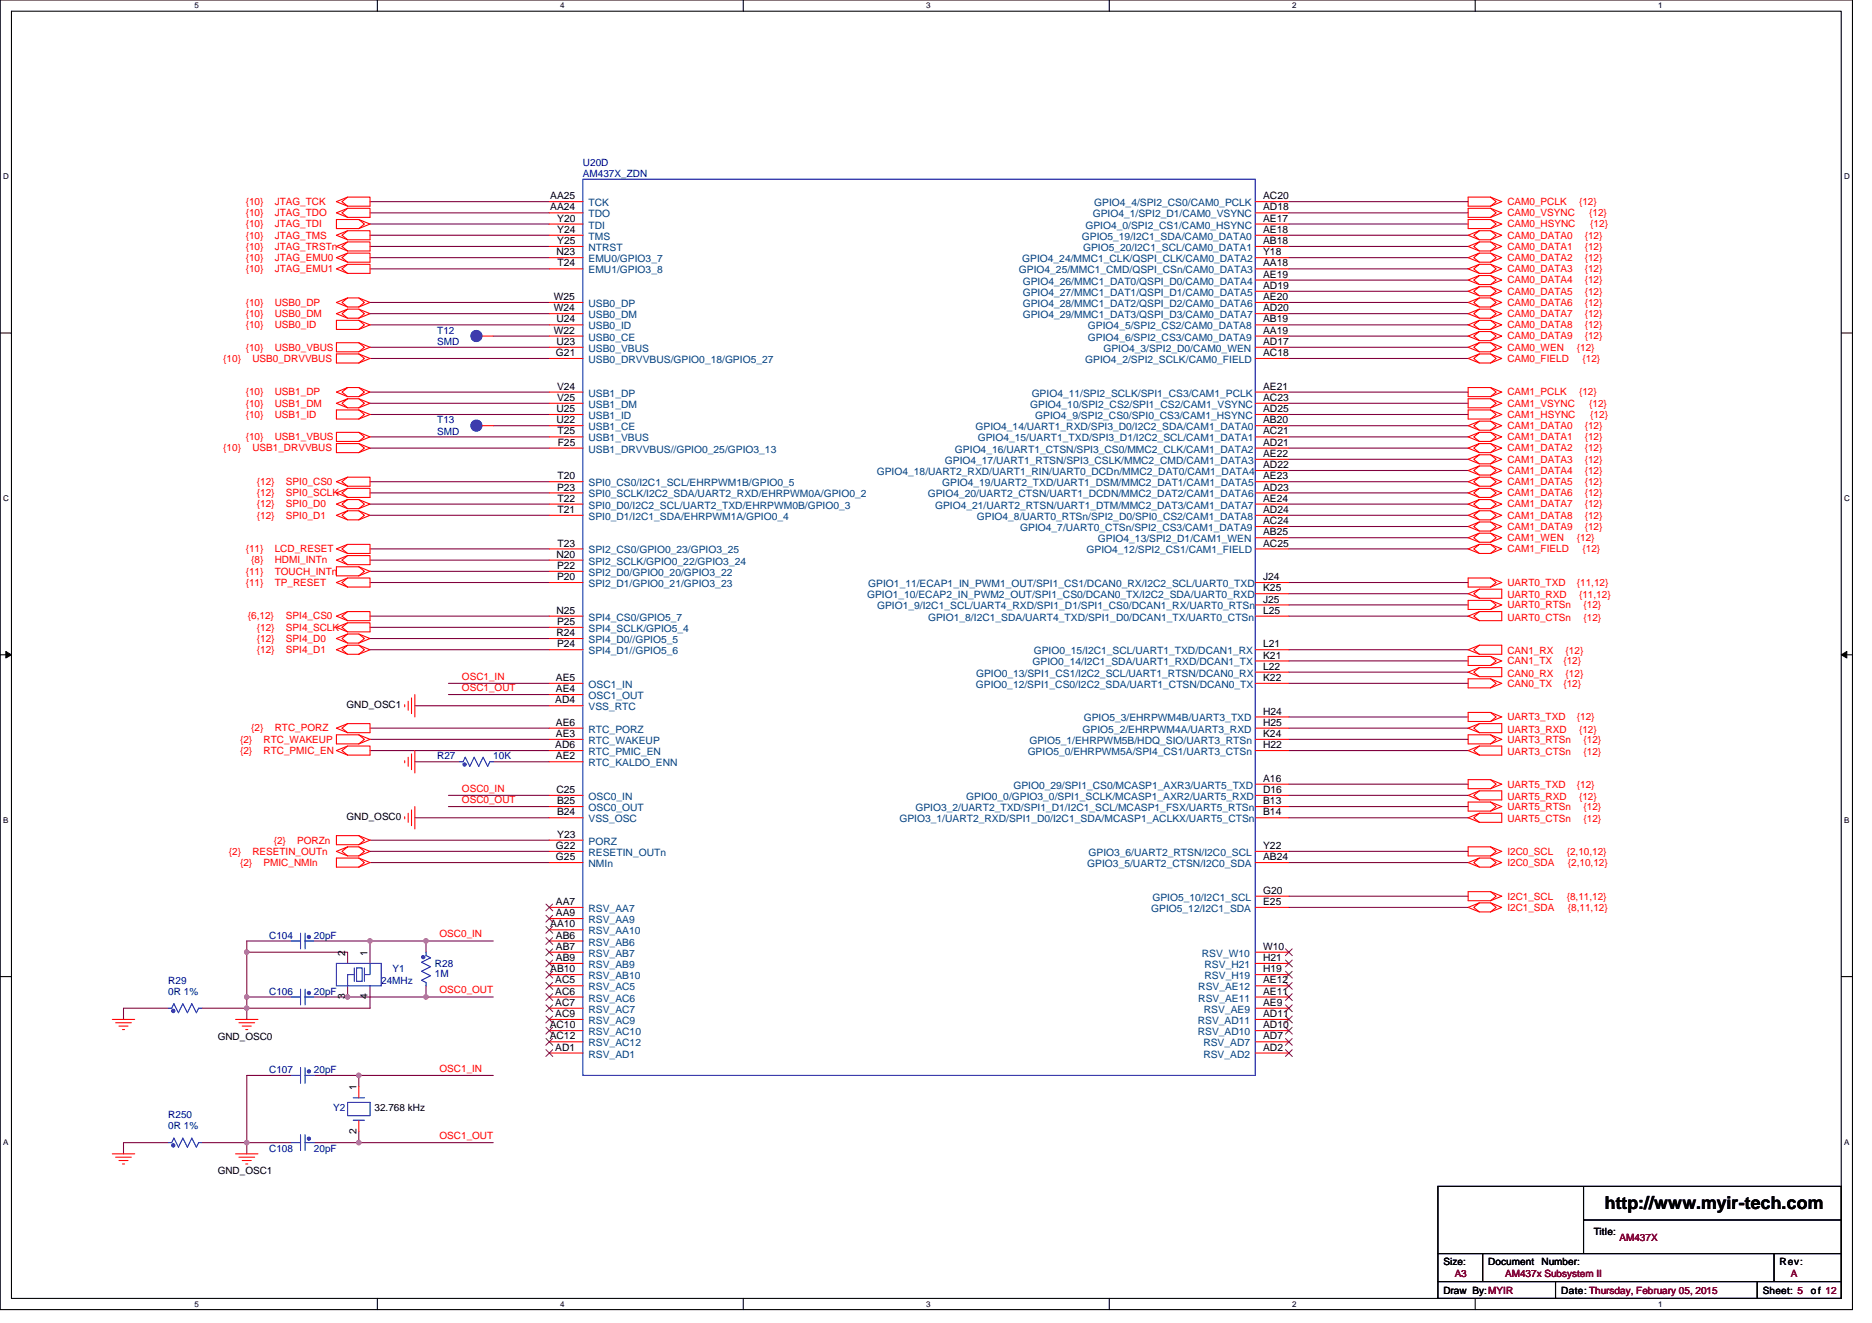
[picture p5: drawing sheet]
<svg xmlns="http://www.w3.org/2000/svg" width="297mm" height="210mm" viewBox="0 0 297 210" stroke-linecap="round" stroke-linejoin="round" font-family="sans-serif">
<defs><g id="words">
<text font-size="2.8" x="254.7" y="192">http://www.myir-tech.com</text>
<g font-size="1.6" fill="#000080">
<text x="92.5" y="26.3">U20D</text>
<text x="92.5" y="28.1">AM437X_ZDN</text>
<text x="69.4" y="53">T12</text>
<text x="69.4" y="54.8">SMD</text>
<text x="69.4" y="67.2">T13</text>
<text x="69.4" y="69">SMD</text>
<text x="69.4" y="120.5">R27</text>
<text x="78.3" y="120.5">10K</text>
<text x="42.7" y="149">C104</text>
<text x="49.8" y="149">20pF</text>
<text x="62.3" y="154.3">Y1</text>
<text x="69" y="153.4">R28</text>
<text x="69" y="155">1M</text>
<text x="26.7" y="156.1">R29</text>
<text x="26.7" y="157.9">0R 1%</text>
<text x="42.7" y="157.9">C106</text>
<text x="49.8" y="157.9">20pF</text>
<text x="60.5" y="156.1">24MHz</text>
<text x="42.7" y="170.3">C107</text>
<text x="49.8" y="170.3">20pF</text>
<text x="26.7" y="177.4">R250</text>
<text x="26.7" y="179.2">0R 1%</text>
<text x="52.8" y="176.4">Y2</text>
<text x="42.7" y="182.8">C108</text>
<text x="49.8" y="182.8">20pF</text>
</g>
<g font-size="1.6" fill="#f00">
<text x="39" y="32.5">{10}</text>
<text x="39" y="34.3">{10}</text>
<text x="43.6" y="32.5">JTAG_TCK</text>
<text x="43.6" y="34.3">JTAG_TDO</text>
<text x="239.2" y="32.5">CAM0_PCLK</text>
<text x="239.2" y="34.3">CAM0_VSYNC</text>
<text x="250.6" y="32.5">{12}</text>
<text x="252.2" y="34.3">{12}</text>
<text x="39" y="36.1">{10}</text>
<text x="39" y="37.9">{10}</text>
<text x="39" y="39.6">{10}</text>
<text x="39" y="41.4">{10}</text>
<text x="43.6" y="36.1">JTAG_TDI</text>
<text x="43.6" y="37.9">JTAG_TMS</text>
<text x="43.6" y="39.6">JTAG_TRSTn</text>
<text x="43.6" y="41.4">JTAG_EMU0</text>
<text x="239.2" y="37.9">CAM0_DATA0</text>
<text x="239.2" y="36.1">CAM0_HSYNC</text>
<text x="239.2" y="39.6">CAM0_DATA1</text>
<text x="239.2" y="41.4">CAM0_DATA2</text>
<text x="251.5" y="37.9">{12}</text>
<text x="251.5" y="39.6">{12}</text>
<text x="251.5" y="41.4">{12}</text>
<text x="252.3" y="36.1">{12}</text>
<text x="39" y="43.2">{10}</text>
<text x="43.6" y="43.2">JTAG_EMU1</text>
<text x="239.2" y="43.2">CAM0_DATA3</text>
<text x="239.2" y="45">CAM0_DATA4</text>
<text x="239.2" y="46.8">CAM0_DATA5</text>
<text x="251.5" y="43.2">{12}</text>
<text x="251.5" y="45">{12}</text>
<text x="251.5" y="46.8">{12}</text>
<text x="39" y="50.3">{10}</text>
<text x="39" y="48.5">{10}</text>
<text x="39" y="52.1">{10}</text>
<text x="43.6" y="50.3">USB0_DM</text>
<text x="43.6" y="48.5">USB0_DP</text>
<text x="43.6" y="52.1">USB0_ID</text>
<text x="239.2" y="48.5">CAM0_DATA6</text>
<text x="239.2" y="50.3">CAM0_DATA7</text>
<text x="239.2" y="52.1">CAM0_DATA8</text>
<text x="239.2" y="53.9">CAM0_DATA9</text>
<text x="251.5" y="48.5">{12}</text>
<text x="251.5" y="50.3">{12}</text>
<text x="251.5" y="52.1">{12}</text>
<text x="251.5" y="53.9">{12}</text>
<text x="35.4" y="57.4">{10}</text>
<text x="39" y="55.6">{10}</text>
<text x="40" y="57.4">USB0_DRVVBUS</text>
<text x="43.6" y="55.6">USB0_VBUS</text>
<text x="239.2" y="55.6">CAM0_WEN</text>
<text x="239.2" y="57.4">CAM0_FIELD</text>
<text x="250.2" y="55.6">{12}</text>
<text x="251.1" y="57.4">{12}</text>
<text x="39" y="64.5">{10}</text>
<text x="39" y="62.8">{10}</text>
<text x="43.6" y="64.5">USB1_DM</text>
<text x="43.6" y="62.8">USB1_DP</text>
<text x="239.2" y="62.8">CAM1_PCLK</text>
<text x="239.2" y="64.5">CAM1_VSYNC</text>
<text x="250.6" y="62.8">{12}</text>
<text x="252.2" y="64.5">{12}</text>
<text x="35.4" y="71.6">{10}</text>
<text x="39" y="66.3">{10}</text>
<text x="39" y="69.9">{10}</text>
<text x="40" y="71.6">USB1_DRVVBUS</text>
<text x="43.6" y="66.3">USB1_ID</text>
<text x="43.6" y="69.9">USB1_VBUS</text>
<text x="239.2" y="66.3">CAM1_HSYNC</text>
<text x="239.2" y="68.1">CAM1_DATA0</text>
<text x="239.2" y="69.9">CAM1_DATA1</text>
<text x="239.2" y="71.6">CAM1_DATA2</text>
<text x="251.5" y="68.1">{12}</text>
<text x="251.5" y="69.9">{12}</text>
<text x="251.5" y="71.6">{12}</text>
<text x="252.3" y="66.3">{12}</text>
<text x="40.8" y="77">{12}</text>
<text x="45.4" y="77">SPI0_CS0</text>
<text x="239.2" y="73.4">CAM1_DATA3</text>
<text x="239.2" y="75.2">CAM1_DATA4</text>
<text x="239.2" y="77">CAM1_DATA5</text>
<text x="251.5" y="73.4">{12}</text>
<text x="251.5" y="75.2">{12}</text>
<text x="251.5" y="77">{12}</text>
<text x="40.8" y="78.8">{12}</text>
<text x="40.8" y="80.5">{12}</text>
<text x="40.8" y="82.3">{12}</text>
<text x="45.4" y="78.8">SPI0_SCLK</text>
<text x="45.4" y="80.5">SPI0_D0</text>
<text x="45.4" y="82.3">SPI0_D1</text>
<text x="239.2" y="78.8">CAM1_DATA6</text>
<text x="239.2" y="80.5">CAM1_DATA7</text>
<text x="239.2" y="82.3">CAM1_DATA8</text>
<text x="251.5" y="78.8">{12}</text>
<text x="251.5" y="80.5">{12}</text>
<text x="251.5" y="82.3">{12}</text>
<text x="39" y="87.7">{11}</text>
<text x="39.9" y="89.4">{8}</text>
<text x="43.6" y="89.4">HDMI_INTn</text>
<text x="43.6" y="87.7">LCD_RESET</text>
<text x="239.2" y="84.1">CAM1_DATA9</text>
<text x="239.2" y="85.9">CAM1_WEN</text>
<text x="239.2" y="87.7">CAM1_FIELD</text>
<text x="250.2" y="85.9">{12}</text>
<text x="251.1" y="87.7">{12}</text>
<text x="251.5" y="84.1">{12}</text>
<text x="39" y="91.2">{11}</text>
<text x="39" y="93">{11}</text>
<text x="43.6" y="91.2">TOUCH_INTn</text>
<text x="43.6" y="93">TP_RESET</text>
<text x="239.2" y="93">UART0_TXD</text>
<text x="239.2" y="94.9">UART0_RXD</text>
<text x="250.2" y="93">{11,12}</text>
<text x="250.6" y="94.9">{11,12}</text>
<text x="39.3" y="98.3">{6,12}</text>
<text x="40.8" y="100.1">{12}</text>
<text x="40.8" y="101.9">{12}</text>
<text x="45.4" y="98.3">SPI4_CS0</text>
<text x="45.4" y="100.1">SPI4_SCLK</text>
<text x="45.4" y="101.9">SPI4_D0</text>
<text x="239.2" y="96.5">UART0_RTSn</text>
<text x="239.2" y="98.5">UART0_CTSn</text>
<text x="251.3" y="96.5">{12}</text>
<text x="251.3" y="98.5">{12}</text>
<text x="40.8" y="103.7">{12}</text>
<text x="45.4" y="103.7">SPI4_D1</text>
<text x="73.3" y="107.9">OSC1_IN</text>
<text x="239.2" y="103.8">CAN1_RX</text>
<text x="239.2" y="105.4">CAN1_TX</text>
<text x="239.2" y="107.4">CAN0_RX</text>
<text x="248.1" y="105.4">{12}</text>
<text x="248.4" y="103.8">{12}</text>
<text x="248.4" y="107.4">{12}</text>
<text x="73.3" y="109.7">OSC1_OUT</text>
<text x="239.2" y="109">CAN0_TX</text>
<text x="248.1" y="109">{12}</text>
<text x="38.1" y="119.7">{2}</text>
<text x="38.1" y="117.9">{2}</text>
<text x="39.9" y="116.1">{2}</text>
<text x="41.8" y="119.7">RTC_PMIC_EN</text>
<text x="41.8" y="117.9">RTC_WAKEUP</text>
<text x="43.6" y="116.1">RTC_PORZ</text>
<text x="239.2" y="114.3">UART3_TXD</text>
<text x="239.2" y="116.3">UART3_RXD</text>
<text x="239.2" y="117.9">UART3_RTSn</text>
<text x="239.2" y="119.8">UART3_CTSn</text>
<text x="250.2" y="114.3">{12}</text>
<text x="250.6" y="116.3">{12}</text>
<text x="251.3" y="117.9">{12}</text>
<text x="251.3" y="119.8">{12}</text>
<text x="73.3" y="125.7">OSC0_IN</text>
<text x="239.2" y="125">UART5_TXD</text>
<text x="250.2" y="125">{12}</text>
<text x="73.3" y="127.4">OSC0_OUT</text>
<text x="239.2" y="126.9">UART5_RXD</text>
<text x="239.2" y="128.5">UART5_RTSn</text>
<text x="239.2" y="130.5">UART5_CTSn</text>
<text x="250.6" y="126.9">{12}</text>
<text x="251.3" y="128.5">{12}</text>
<text x="251.3" y="130.5">{12}</text>
<text x="36.3" y="135.7">{2}</text>
<text x="38.1" y="137.4">{2}</text>
<text x="40" y="135.7">RESETIN_OUTn</text>
<text x="41.8" y="137.4">PMIC_NMIn</text>
<text x="43.4" y="133.9">{2}</text>
<text x="47.2" y="133.9">PORZn</text>
<text x="239.2" y="135.7">I2C0_SCL</text>
<text x="239.2" y="137.4">I2C0_SDA</text>
<text x="248.6" y="135.7">{2,10,12}</text>
<text x="248.8" y="137.4">{2,10,12}</text>
<text x="239.2" y="142.8">I2C1_SCL</text>
<text x="248.6" y="142.8">{8,11,12}</text>
<text x="69.7" y="148.8">OSC0_IN</text>
<text x="239.2" y="144.5">I2C1_SDA</text>
<text x="248.8" y="144.5">{8,11,12}</text>
<text x="69.7" y="157.7">OSC0_OUT</text>
<text x="69.7" y="170.1">OSC1_IN</text>
<text x="69.7" y="180.8">OSC1_OUT</text>
</g>
<g font-size="1.6">
<text x="87.3" y="31.6">AA25</text>
<text x="87.3" y="33.4">AA24</text>
<text x="88.4" y="35.2">Y20</text>
<text x="200.4" y="31.6">AC20</text>
<text x="200.4" y="35.2">AE17</text>
<text x="200.4" y="33.4">AD18</text>
<text x="88.3" y="40.5">N23</text>
<text x="88.4" y="37">Y24</text>
<text x="88.4" y="38.7">Y25</text>
<text x="200.4" y="38.7">AB18</text>
<text x="200.4" y="40.5">Y18</text>
<text x="200.4" y="37">AE18</text>
<text x="87.9" y="47.6">W25</text>
<text x="88.5" y="42.3">T24</text>
<text x="200.4" y="42.3">AA18</text>
<text x="200.4" y="44.1">AE19</text>
<text x="200.4" y="45.8">AD19</text>
<text x="200.4" y="47.6">AE20</text>
<text x="87.9" y="49.4">W24</text>
<text x="87.9" y="53">W22</text>
<text x="88.3" y="51.2">U24</text>
<text x="200.4" y="51.2">AB19</text>
<text x="200.4" y="53">AA19</text>
<text x="200.4" y="49.4">AD20</text>
<text x="88.2" y="56.5">G21</text>
<text x="88.3" y="54.7">U23</text>
<text x="200.4" y="54.7">AD17</text>
<text x="200.4" y="56.5">AC18</text>
<text x="88.3" y="65.4">U25</text>
<text x="88.4" y="61.8">V24</text>
<text x="88.4" y="63.6">V25</text>
<text x="200.4" y="61.8">AE21</text>
<text x="200.4" y="63.6">AC23</text>
<text x="200.4" y="65.4">AD25</text>
<text x="88.3" y="67.2">U22</text>
<text x="88.5" y="69">T25</text>
<text x="88.5" y="70.7">F25</text>
<text x="200.4" y="67.2">AB20</text>
<text x="200.4" y="70.7">AD21</text>
<text x="200.4" y="69">AC21</text>
<text x="88.4" y="77.9">P23</text>
<text x="88.5" y="76.1">T20</text>
<text x="200.4" y="76.1">AE23</text>
<text x="200.4" y="77.9">AD23</text>
<text x="200.4" y="72.5">AE22</text>
<text x="200.4" y="74.3">AD22</text>
<text x="88.5" y="81.4">T21</text>
<text x="88.5" y="79.6">T22</text>
<text x="200.4" y="79.6">AE24</text>
<text x="200.4" y="81.4">AD24</text>
<text x="200.4" y="83.2">AC24</text>
<text x="88.3" y="88.5">N20</text>
<text x="88.5" y="86.7">T23</text>
<text x="200.4" y="85">AB25</text>
<text x="200.4" y="86.7">AC25</text>
<text x="88.4" y="90.3">P22</text>
<text x="88.4" y="92.1">P20</text>
<text x="200.4" y="93.9">K25</text>
<text x="200.4" y="95.6">J25</text>
<text x="200.4" y="92.1">J24</text>
<text x="88.3" y="101">R24</text>
<text x="88.3" y="97.4">N25</text>
<text x="88.4" y="99.2">P25</text>
<text x="200.4" y="97.4">L25</text>
<text x="88.4" y="102.7">P24</text>
<text x="200.4" y="104.5">K21</text>
<text x="200.4" y="102.7">L21</text>
<text x="200.4" y="106.3">L22</text>
<text x="55" y="112.4">GND_OSC1</text>
<text x="88.1" y="111.6">AD4</text>
<text x="88.2" y="108.1">AE5</text>
<text x="88.2" y="109.9">AE4</text>
<text x="200.4" y="113.4">H24</text>
<text x="200.4" y="108.1">K22</text>
<text x="88.1" y="118.7">AD6</text>
<text x="88.2" y="115.2">AE6</text>
<text x="88.2" y="117">AE3</text>
<text x="200.4" y="117">K24</text>
<text x="200.4" y="118.7">H22</text>
<text x="200.4" y="115.2">H25</text>
<text x="88.2" y="120.5">AE2</text>
<text x="88.3" y="125.9">C25</text>
<text x="200.4" y="124.1">A16</text>
<text x="200.4" y="125.9">D16</text>
<text x="55" y="130.2">GND_OSC0</text>
<text x="88.4" y="127.6">B25</text>
<text x="88.4" y="129.4">B24</text>
<text x="200.4" y="127.6">B13</text>
<text x="200.4" y="129.4">B14</text>
<text x="88.2" y="134.7">G22</text>
<text x="88.2" y="136.5">G25</text>
<text x="88.4" y="133">Y23</text>
<text x="200.4" y="134.7">Y22</text>
<text x="200.4" y="136.5">AB24</text>
<text x="88.2" y="143.6">AA7</text>
<text x="200.4" y="143.6">E25</text>
<text x="200.4" y="141.9">G20</text>
<text x="87.3" y="147.2">AA10</text>
<text x="88.2" y="149">AB6</text>
<text x="88.2" y="145.4">AA9</text>
<text x="54.8" y="151.7" transform="rotate(-90 54.8 151.7)">2</text>
<text x="58.3" y="151.7" transform="rotate(-90 58.3 151.7)">1</text>
<text x="87.3" y="154.3">AB10</text>
<text x="88.2" y="152.5">AB9</text>
<text x="88.2" y="150.7">AB7</text>
<text x="200.4" y="154.3">H19</text>
<text x="200.4" y="152.5">H21</text>
<text x="200.4" y="150.7">W10</text>
<text x="54.8" y="158.6" transform="rotate(-90 54.8 158.6)">3</text>
<text x="58.3" y="158.6" transform="rotate(-90 58.3 158.6)">4</text>
<text x="88.1" y="159.6">AC7</text>
<text x="88.1" y="161.4">AC9</text>
<text x="88.1" y="157.9">AC6</text>
<text x="88.1" y="156.1">AC5</text>
<text x="200.4" y="161.4">AD11</text>
<text x="200.4" y="159.6">AE9</text>
<text x="200.4" y="157.9">AE11</text>
<text x="200.4" y="156.1">AE12</text>
<text x="34.5" y="165">GND_OSC0</text>
<text x="87.2" y="165">AC12</text>
<text x="87.2" y="163.2">AC10</text>
<text x="88.1" y="166.8">AD1</text>
<text x="200.4" y="165">AD7</text>
<text x="200.4" y="166.8">AD2</text>
<text x="200.4" y="163.2">AD10</text>
<text x="56.6" y="173" transform="rotate(-90 56.6 173)">1</text>
<text x="56.6" y="180" transform="rotate(-90 56.6 180)">2</text>
<text x="59.4" y="176.4">32.768 kHz</text>
<text x="34.5" y="186.3">GND_OSC1</text>
<text x="252.9" y="195.9">Title:</text>
<text x="229" y="200.7">Size:</text>
<text x="236.2" y="200.7">Document</text>
<text x="244.6" y="200.7">Number:</text>
<text x="282.4" y="200.7">Rev:</text>
<text x="229" y="205.4">Draw By:MYIR</text>
<text x="247.7" y="205.4">Date: Thursday, February 05, 2015</text>
<text x="279.7" y="205.4">Sheet: 5</text>
<text x="287.4" y="205.4">of 12</text>
</g>
<g font-size="1.6" fill="#004080">
<text x="93.4" y="32.7">TCK</text>
<text x="93.4" y="34.5">TDO</text>
<text x="173.4" y="34.5">GPIO4_1/SPI2_D1/CAM0_VSYNC</text>
<text x="173.6" y="32.7">GPIO4_4/SPI2_CS0/CAM0_PCLK</text>
<text x="93.4" y="36.3">TDI</text>
<text x="93.4" y="38.1">TMS</text>
<text x="93.4" y="39.8">NTRST</text>
<text x="93.4" y="41.6">EMU0/GPIO3_7</text>
<text x="162.2" y="41.6">GPIO4_24/MMC1_CLK/QSPI_CLK/CAM0_DATA2</text>
<text x="171.7" y="38.1">GPIO5_19/I2C1_SDA/CAM0_DATA0</text>
<text x="171.8" y="39.8">GPIO5_20/I2C1_SCL/CAM0_DATA1</text>
<text x="172.2" y="36.3">GPIO4_0/SPI2_CS1/CAM0_HSYNC</text>
<text x="93.4" y="43.4">EMU1/GPIO3_8</text>
<text x="161.7" y="43.4">GPIO4_25/MMC1_CMD/QSPI_CSn/CAM0_DATA3</text>
<text x="162.3" y="45.2">GPIO4_26/MMC1_DAT0/QSPI_D0/CAM0_DATA4</text>
<text x="162.3" y="46.9">GPIO4_27/MMC1_DAT1/QSPI_D1/CAM0_DATA5</text>
<text x="93.4" y="48.7">USB0_DP</text>
<text x="93.4" y="50.5">USB0_DM</text>
<text x="93.4" y="52.3">USB0_ID</text>
<text x="162.3" y="48.7">GPIO4_28/MMC1_DAT2/QSPI_D2/CAM0_DATA6</text>
<text x="162.3" y="50.5">GPIO4_29/MMC1_DAT3/QSPI_D3/CAM0_DATA7</text>
<text x="172.6" y="52.3">GPIO4_5/SPI2_CS2/CAM0_DATA8</text>
<text x="93.4" y="54.1">USB0_CE</text>
<text x="93.4" y="55.8">USB0_VBUS</text>
<text x="93.4" y="57.6">USB0_DRVVBUS/GPIO0_18/GPIO5_27</text>
<text x="172.2" y="57.6">GPIO4_2/SPI2_SCLK/CAM0_FIELD</text>
<text x="172.6" y="54.1">GPIO4_6/SPI2_CS3/CAM0_DATA9</text>
<text x="175.1" y="55.8">GPIO4_3/SPI2_D0/CAM0_WEN</text>
<text x="93.4" y="62.9">USB1_DP</text>
<text x="93.4" y="64.7">USB1_DM</text>
<text x="163.5" y="64.7">GPIO4_10/SPI2_CS2/SPI1_CS2/CAM1_VSYNC</text>
<text x="163.7" y="62.9">GPIO4_11/SPI2_SCLK/SPI1_CS3/CAM1_PCLK</text>
<text x="93.4" y="68.3">USB1_CE</text>
<text x="93.4" y="66.5">USB1_ID</text>
<text x="93.4" y="70.1">USB1_VBUS</text>
<text x="93.4" y="71.8">USB1_DRVVBUS//GPIO0_25/GPIO3_13</text>
<text x="151.5" y="71.8">GPIO4_16/UART1_CTSN/SPI3_CS0/MMC2_CLK/CAM1_DATA2</text>
<text x="154.8" y="68.3">GPIO4_14/UART1_RXD/SPI3_D0/I2C2_SDA/CAM1_DATA0</text>
<text x="155.1" y="70.1">GPIO4_15/UART1_TXD/SPI3_D1/I2C2_SCL/CAM1_DATA1</text>
<text x="164.3" y="66.5">GPIO4_9/SPI2_CS0/SPI0_CS3/CAM1_HSYNC</text>
<text x="93.4" y="77.2">SPI0_CS0/I2C1_SCL/EHRPWM1B/GPIO0_5</text>
<text x="139.1" y="75.4">GPIO4_18/UART2_RXD/UART1_RIN/UART0_DCDn/MMC2_DAT0/CAM1_DATA4</text>
<text x="149.5" y="77.2">GPIO4_19/UART2_TXD/UART1_DSM/MMC2_DAT1/CAM1_DATA5</text>
<text x="149.9" y="73.6">GPIO4_17/UART1_RTSN/SPI3_CSLK/MMC2_CMD/CAM1_DATA3</text>
<text x="93.4" y="82.5">SPI0_D1/I2C1_SDA/EHRPWM1A/GPIO0_4</text>
<text x="93.4" y="79">SPI0_SCLK/I2C2_SDA/UART2_RXD/EHRPWM0A/GPIO0_2</text>
<text x="93.4" y="80.7">SPI0_D0/I2C2_SCL/UART2_TXD/EHRPWM0B/GPIO0_3</text>
<text x="147.2" y="79">GPIO4_20/UART2_CTSN/UART1_DCDN/MMC2_DAT2/CAM1_DATA6</text>
<text x="148.4" y="80.7">GPIO4_21/UART2_RTSN/UART1_DTM/MMC2_DAT3/CAM1_DATA7</text>
<text x="155" y="82.5">GPIO4_8/UART0_RTSn/SPI2_D0/SPI0_CS2/CAM1_DATA8</text>
<text x="93.4" y="89.6">SPI2_SCLK/GPIO0_22/GPIO3_24</text>
<text x="93.4" y="87.8">SPI2_CS0/GPIO0_23/GPIO3_25</text>
<text x="161.9" y="84.3">GPIO4_7/UART0_CTSn/SPI2_CS3/CAM1_DATA9</text>
<text x="172.4" y="87.8">GPIO4_12/SPI2_CS1/CAM1_FIELD</text>
<text x="174.2" y="86.1">GPIO4_13/SPI2_D1/CAM1_WEN</text>
<text x="93.4" y="91.4">SPI2_D0/GPIO0_20/GPIO3_22</text>
<text x="93.4" y="93.2">SPI2_D1/GPIO0_21/GPIO3_23</text>
<text x="137.6" y="95">GPIO1_10/ECAP2_IN_PWM2_OUT/SPI1_CS0/DCAN0_TX/I2C2_SDA/UART0_RXD</text>
<text x="137.8" y="93.2">GPIO1_11/ECAP1_IN_PWM1_OUT/SPI1_CS1/DCAN0_RX/I2C2_SCL/UART0_TXD</text>
<text x="93.4" y="100.3">SPI4_SCLK/GPIO5_4</text>
<text x="93.4" y="98.5">SPI4_CS0/GPIO5_7</text>
<text x="139.2" y="96.7">GPIO1_9/I2C1_SCL/UART4_RXD/SPI1_D1/SPI1_CS0/DCAN1_RX/UART0_RTSn</text>
<text x="147.3" y="98.5">GPIO1_8/I2C1_SDA/UART4_TXD/SPI1_D0/DCAN1_TX/UART0_CTSn</text>
<text x="93.4" y="102.1">SPI4_D0//GPIO5_5</text>
<text x="93.4" y="103.8">SPI4_D1//GPIO5_6</text>
<text x="154.9" y="107.4">GPIO0_13/SPI1_CS1/I2C2_SCL/UART1_RTSN/DCAN0_RX</text>
<text x="163.8" y="105.6">GPIO0_14/I2C1_SDA/UART1_RXD/DCAN1_TX</text>
<text x="164" y="103.8">GPIO0_15/I2C1_SCL/UART1_TXD/DCAN1_RX</text>
<text x="93.4" y="109.2">OSC1_IN</text>
<text x="93.4" y="111">OSC1_OUT</text>
<text x="93.4" y="112.7">VSS_RTC</text>
<text x="154.9" y="109.2">GPIO0_12/SPI1_CS0/I2C2_SDA/UART1_CTSN/DCAN0_TX</text>
<text x="93.4" y="116.3">RTC_PORZ</text>
<text x="93.4" y="118.1">RTC_WAKEUP</text>
<text x="93.4" y="119.8">RTC_PMIC_EN</text>
<text x="163.1" y="119.8">GPIO5_0/EHRPWM5A/SPI4_CS1/UART3_CTSn</text>
<text x="163.3" y="118.1">GPIO5_1/EHRPWM5B/HDQ_SIO/UART3_RTSn</text>
<text x="171.8" y="116.3">GPIO5_2/EHRPWM4A/UART3_RXD</text>
<text x="172" y="114.5">GPIO5_3/EHRPWM4B/UART3_TXD</text>
<text x="93.4" y="121.6">RTC_KALDO_ENN</text>
<text x="160.8" y="125.2">GPIO0_29/SPI1_CS0/MCASP1_AXR3/UART5_TXD</text>
<text x="93.4" y="127">OSC0_IN</text>
<text x="93.4" y="128.7">OSC0_OUT</text>
<text x="93.4" y="130.5">VSS_OSC</text>
<text x="142.7" y="130.5">GPIO3_1/UART2_RXD/SPI1_D0/I2C1_SDA/MCASP1_ACLKX/UART5_CTSn</text>
<text x="145.2" y="128.7">GPIO3_2/UART2_TXD/SPI1_D1/I2C1_SCL/MCASP1_FSX/UART5_RTSn</text>
<text x="153.3" y="127">GPIO0_0/GPIO3_0/SPI1_SCLK/MCASP1_AXR2/UART5_RXD</text>
<text x="93.4" y="134.1">PORZ</text>
<text x="93.4" y="135.8">RESETIN_OUTn</text>
<text x="93.4" y="137.6">NMIn</text>
<text x="172.5" y="137.6">GPIO3_5/UART2_CTSN/I2C0_SDA</text>
<text x="172.7" y="135.8">GPIO3_6/UART2_RTSN/I2C0_SCL</text>
<text x="182.9" y="143">GPIO5_10/I2C1_SCL</text>
<text x="93.4" y="148.3">RSV_AA10</text>
<text x="93.4" y="146.5">RSV_AA9</text>
<text x="93.4" y="144.7">RSV_AA7</text>
<text x="182.7" y="144.7">GPIO5_12/I2C1_SDA</text>
<text x="93.4" y="153.6">RSV_AB9</text>
<text x="93.4" y="150.1">RSV_AB6</text>
<text x="93.4" y="155.4">RSV_AB10</text>
<text x="93.4" y="151.8">RSV_AB7</text>
<text x="190.7" y="151.8">RSV_W10</text>
<text x="191.1" y="155.4">RSV_H19</text>
<text x="191.1" y="153.6">RSV_H21</text>
<text x="93.4" y="160.7">RSV_AC7</text>
<text x="93.4" y="159">RSV_AC6</text>
<text x="93.4" y="157.2">RSV_AC5</text>
<text x="190.1" y="159">RSV_AE11</text>
<text x="190.1" y="157.2">RSV_AE12</text>
<text x="191" y="160.7">RSV_AE9</text>
<text x="93.4" y="166.1">RSV_AC12</text>
<text x="93.4" y="164.3">RSV_AC10</text>
<text x="93.4" y="162.5">RSV_AC9</text>
<text x="93.4" y="167.9">RSV_AD1</text>
<text x="190.1" y="164.3">RSV_AD10</text>
<text x="190.1" y="162.5">RSV_AD11</text>
<text x="190.9" y="166.1">RSV_AD7</text>
<text x="190.9" y="167.9">RSV_AD2</text>
</g>
<g font-size="1.6" fill="#800000">
<text x="257" y="197">AM437X</text>
<text x="230.8" y="202.7">A3</text>
<text x="238.8" y="202.7">AM437x Subsystem II</text>
<text x="284.2" y="202.7">A</text>
</g>
<g font-size="1.3">
<text x="30.8" y="1.3">5</text>
<text x="88.9" y="1.3">4</text>
<text x="147" y="1.3">3</text>
<text x="205" y="1.3">2</text>
<text x="263.1" y="1.3">1</text>
<text x=".5" y="28.4">D</text>
<text x="292.6" y="28.4">D</text>
<text x=".5" y="79.5">C</text>
<text x="292.6" y="79.5">C</text>
<text x=".5" y="130.6">B</text>
<text x="292.6" y="130.6">B</text>
<text x=".5" y="181.7">A</text>
<text x="292.6" y="181.7">A</text>
<text x="30.8" y="207.4">5</text>
<text x="88.9" y="207.4">4</text>
<text x="147" y="207.4">3</text>
<text x="205" y="207.4">2</text>
<text x="263.1" y="207.4">1</text>
</g>
</g></defs>
<path d="M0 0h293.9v207.9h-293.9zM1.8 1.8h290.4v204.3h-290.4z" fill="none" stroke="#000" stroke-width=".17"/>
<g fill="#fff">
<path d="M30.8 .2h.7v1.4h-.7z"/>
<path d="M30.8 206.3h.7v1.4h-.7z"/>
</g>
<path d="M59.9 0v1.8M59.9 206.1v1.8" fill="none" stroke="#000" stroke-width=".17"/>
<g fill="#fff">
<path d="M88.9 .2h.7v1.4h-.7z"/>
<path d="M88.9 206.3h.7v1.4h-.7z"/>
</g>
<path d="M117.9 0v1.8M117.9 206.1v1.8" fill="none" stroke="#000" stroke-width=".17"/>
<g fill="#fff">
<path d="M147 .2h.7v1.4h-.7z"/>
<path d="M147 206.3h.7v1.4h-.7z"/>
</g>
<path d="M176 0v1.8M176 206.1v1.8" fill="none" stroke="#000" stroke-width=".17"/>
<g fill="#fff">
<path d="M205 .2h.7v1.4h-.7z"/>
<path d="M205 206.3h.7v1.4h-.7z"/>
</g>
<path d="M234.1 0v1.8M234.1 206.1v1.8" fill="none" stroke="#000" stroke-width=".17"/>
<g fill="#fff">
<path d="M263.1 .2h.7v1.4h-.7z"/>
<path d="M263.1 206.3h.7v1.4h-.7z"/>
<path d="M.5 27.3h.9v1.4h-.9z"/>
<path d="M292.6 27.3h.9v1.4h-.9z"/>
<path d="M.5 78.4h.9v1.4h-.9z"/>
<path d="M292.6 78.4h.9v1.4h-.9z"/>
</g>
<path d="M0 52.9h1.8M292.2 52.9h1.7" fill="none" stroke="#000" stroke-width=".17"/>
<g fill="#fff">
<path d="M.5 129.5h.8v1.4h-.8z"/>
<path d="M292.6 129.5h.9v1.4h-.9z"/>
</g>
<path d="M0 103.9h1.8M292.2 103.9h1.7" fill="none" stroke="#000" stroke-width=".17"/>
<path d="M.9 103.4l.9 .5-.9 .5zM292.2 103.9l.8-.5v1z" fill="#000" stroke="#000" stroke-width=".16"/>
<g fill="#fff">
<path d="M.5 180.5h.8v1.4h-.8z"/>
<path d="M292.6 180.5h.9v1.4h-.9z"/>
</g>
<path d="M0 155h1.8M292.2 155h1.7M228.2 188.3h64v17.8h-64zM228.2 199h64M235.3 199v4.4M251.3 188.3v10.7M251.3 193.6h40.9M281.5 199v4.4M228.2 203.4h64M246.8 203.4v2.7M278.8 203.4v2.7" fill="none" stroke="#000" stroke-width=".17"/>
<g fill="none" stroke="#800040" stroke-width=".17">
<path d="M58.7 32h28.5M58.7 33.8h28.5M58.7 35.6h28.5M58.7 37.3h28.5M58.7 39.1h28.5M204.5 32h28.5M204.5 33.8h28.5M204.5 35.6h28.5M204.5 37.3h28.5M204.5 39.1h28.5M58.7 48h28.5M58.7 49.8h28.5"/>
<path d="M58.7 51.6h28.5M58.7 55.1h28.5M58.7 56.9h28.5M58.7 40.9h28.5M58.7 42.7h28.5M78.3 53.3h8.9M204.5 40.9h28.5M204.5 42.7h28.5M204.5 44.5h28.5M204.5 46.2h28.5M204.5 48h28.5M204.5 49.8h28.5"/>
<path d="M204.5 51.6h28.5M204.5 53.3h28.5M204.5 55.1h28.5M204.5 56.9h28.5M58.7 62.2h28.5M58.7 64h28.5M58.7 65.8h28.5M58.7 69.3h28.5M58.7 71.1h28.5M58.7 76.5h28.5M58.7 78.2h28.5M78.3 67.6h8.9"/>
<path d="M204.5 62.2h28.5M204.5 64h28.5M204.5 65.8h28.5M204.5 67.6h28.5M204.5 69.3h28.5M204.5 71.1h28.5M204.5 72.9h28.5M204.5 74.7h28.5M204.5 76.5h28.5M204.5 78.2h28.5M58.7 80h28.5M58.7 81.8h28.5"/>
<path d="M58.7 87.1h28.5M58.7 88.9h28.5M58.7 90.7h28.5M58.7 92.5h28.5M58.7 97.8h28.5M58.7 99.6h28.5M204.5 80h28.5M204.5 81.8h28.5M204.5 83.6h28.5M204.5 85.3h28.5M204.5 87.1h28.5M204.5 92.5h28.5"/>
<path d="M204.5 94.2h28.5M204.5 96h28.5M204.5 97.8h28.5M58.7 101.3h28.5M58.7 103.1h28.5M58.7 115.6h28.5M58.7 117.3h28.5M58.7 119.1h28.5M65.8 112h21.4M71.2 108.5h16M71.2 110.2h16M204.5 103.1h28.5"/>
<path d="M204.5 104.9h28.5M204.5 106.7h28.5M204.5 108.5h28.5M204.5 113.8h28.5M204.5 115.6h28.5M204.5 117.3h28.5M204.5 119.1h28.5M58.7 133.3h28.5M58.7 135.1h28.5M58.7 136.9h28.5M65.8 129.8h21.4M65.8 120.9h7.1"/>
<path d="M71.2 126.2h16M71.2 128h16M78.3 120.9h8.9M204.5 135.1h28.5M204.5 136.9h28.5M204.5 124.5h28.5M204.5 126.2h28.5M204.5 128h28.5M204.5 129.8h28.5M39.2 151.1v7.1h7.1M46.3 149.4h-7.1v1.7h16v1.8M49.8 158.2h5.4"/>
<path d="M49.8 149.4h8.9M55.2 158.2h12.4M55.2 156.5v1.7M58.7 149.4h8.9M58.7 149.4v3.5M58.7 156.5v3.5h-19.5v-1.8M67.6 156.5v1.7M67.6 149.4v1.7M67.6 158.2h10.7M67.6 149.4h10.7M204.5 142.2h28.5M204.5 144h28.5"/>
<path d="M26.7 160h-7.1v1.8M32 160h7.2v1.8M46.3 170.7h-7.1v10.7M49.8 170.7h7.1M56.9 179.6v1.8M56.9 170.7v1.8M56.9 170.7h21.4M26.7 181.4h-7.1v1.7M32 181.4h7.2M39.2 181.4v1.7M39.2 181.4h7.1M49.8 181.4h7.1"/>
<path d="M56.9 181.4h21.4"/>
</g>
<g fill="#f0f" stroke="#f0f" stroke-width=".17">
<circle cx="56.9" cy="170.7" r=".35"/>
<circle cx="56.9" cy="181.3" r=".35"/>
<circle cx="55.1" cy="158.2" r=".35"/>
<circle cx="58.7" cy="149.3" r=".35"/>
<circle cx="39.1" cy="158.2" r=".35"/>
<circle cx="39.1" cy="151.1" r=".35"/>
<circle cx="39.1" cy="160" r=".35"/>
<circle cx="67.6" cy="158.2" r=".35"/>
<circle cx="67.6" cy="149.3" r=".35"/>
<circle cx="39.1" cy="181.3" r=".35"/>
</g>
<g fill="none" stroke="#f00" stroke-width=".17">
<path d="M53.4 32l1.8-.7h3.5v1.4h-3.5zM53.4 33.8l1.8-.7h3.5v1.4h-3.5zM53.4 37.3l1.8-.7h3.5v1.5h-3.5zM53.4 39.1l1.8-.7h3.5v1.4h-3.5zM55.2 31.3l-.9 .7 .9 .7M55.2 33.1l-.9 .7 .9 .7M55.2 36.6l-.9 .7 .9 .8M55.2 38.4l-.9 .7 .9 .7M56.9 34.8h-3.5v1.5h3.5M56.9 34.8l1.8 .8-1.8 .7M56.9 34.8l.9 .8-.9 .7M87.2 32h5.3"/>
<path d="M87.2 33.8h5.3M87.2 35.6h5.3M87.2 37.3h5.3M87.2 39.1h5.3M199.2 32h5.3M199.2 33.8h5.3M199.2 35.6h5.3M199.2 37.3h5.3M199.2 39.1h5.3M234.7 36.6h1.8l1.8 .7-1.8 .8M234.7 38.4h1.8l1.8 .7-1.8 .7M234.7 38.1l-.9-.8 .9-.7-1.7 .7 1.7 .8h1.8"/>
<path d="M234.7 39.8l-.9-.7 .9-.7-1.7 .7 1.7 .7h1.8M236.5 31.3h-3.5v1.4h3.5M236.5 33.1h-3.5v1.4h3.5M236.5 34.8h-3.5v1.5h3.5M236.5 31.3l1.8 .7-1.8 .7M236.5 31.3l.9 .7-.9 .7M236.5 33.1l1.8 .7-1.8 .7M236.5 33.1l.9 .7-.9 .7M236.5 34.8l1.8 .8-1.8 .7M236.5 34.8l.9 .8-.9 .7M236.5 36.6l.9 .7-.9 .8M236.5 38.4l.9 .7-.9 .7"/>
<path d="M53.4 40.9l1.8-.7h3.5v1.4h-3.5zM53.4 42.7l1.8-.7h3.5v1.4h-3.5zM55.2 40.2l-.9 .7 .9 .7M55.2 42l-.9 .7 .9 .7M55.2 49.1h1.7l1.8 .7-1.8 .7M55.2 47.3h1.7l1.8 .7-1.8 .7M55.2 50.5l-.9-.7 .9-.7-1.8 .7 1.8 .7h1.7M55.2 48.7l-.9-.7 .9-.7-1.8 .7 1.8 .7h1.7M56.9 56.2h-3.5v1.4h3.5M56.9 50.8h-3.5v1.5h3.5M56.9 54.4h-3.5v1.4h3.5M56.9 56.2l1.8 .7-1.8 .7"/>
<path d="M56.9 56.2l.9 .7-.9 .7M56.9 50.8l1.8 .8-1.8 .7M56.9 50.8l.9 .8-.9 .7M56.9 54.4l1.8 .7-1.8 .7M56.9 54.4l.9 .7-.9 .7M56.9 49.1l.9 .7-.9 .7M56.9 47.3l.9 .7-.9 .7M76.5 53.3h1.8M87.2 48h5.3M87.2 49.8h5.3M87.2 53.3h5.3M87.2 51.6h5.3"/>
<path d="M87.2 55.1h5.3M87.2 56.9h5.3M87.2 40.9h5.3M87.2 42.7h5.3M199.2 40.9h5.3M199.2 42.7h5.3M199.2 44.4h5.3M199.2 46.2h5.3M199.2 48h5.3M199.2 49.8h5.3M199.2 51.6h5.3M199.2 53.3h5.3"/>
<path d="M199.2 55.1h5.3M199.2 56.9h5.3M234.7 40.2h1.8l1.8 .7-1.8 .7M234.7 42h1.8l1.8 .7-1.8 .7M234.7 43.7h1.8l1.8 .7-1.8 .8M234.7 45.5h1.8l1.8 .7-1.8 .7M234.7 47.3h1.8l1.8 .7-1.8 .7M234.7 49.1h1.8l1.8 .7-1.8 .7M234.7 50.8h1.8l1.8 .8-1.8 .7M234.7 52.6h1.8l1.8 .7-1.8 .8M234.7 54.4h1.8l1.8 .7-1.8 .7M234.7 56.2h1.8l1.8 .7-1.8 .7"/>
<path d="M234.7 41.6l-.9-.7 .9-.7-1.7 .7 1.7 .7h1.8M234.7 43.4l-.9-.7 .9-.7-1.7 .7 1.7 .7h1.8M234.7 45.2l-.9-.8 .9-.7-1.7 .7 1.7 .8h1.8M234.7 46.9l-.9-.7 .9-.7-1.7 .7 1.7 .7h1.8M234.7 48.7l-.9-.7 .9-.7-1.7 .7 1.7 .7h1.8M234.7 50.5l-.9-.7 .9-.7-1.7 .7 1.7 .7h1.8M234.7 52.3l-.9-.7 .9-.8-1.7 .8 1.7 .7h1.8M234.7 54.1l-.9-.8 .9-.7-1.7 .7 1.7 .8h1.8M234.7 55.8l-.9-.7 .9-.7-1.7 .7 1.7 .7h1.8M234.7 57.6l-.9-.7 .9-.7-1.7 .7 1.7 .7h1.8M236.5 40.2l.9 .7-.9 .7M236.5 42l.9 .7-.9 .7"/>
<path d="M236.5 43.7l.9 .7-.9 .8M236.5 45.5l.9 .7-.9 .7M236.5 47.3l.9 .7-.9 .7M236.5 49.1l.9 .7-.9 .7M236.5 50.8l.9 .8-.9 .7M236.5 52.6l.9 .7-.9 .8M236.5 54.4l.9 .7-.9 .7M236.5 56.2l.9 .7-.9 .7M53.4 76.5l1.8-.8h3.5v1.5h-3.5zM53.4 78.2l1.8-.7h3.5v1.5h-3.5zM55.2 75.7l-.9 .8 .9 .7M55.2 77.5l-.9 .7 .9 .8"/>
<path d="M55.2 63.3h1.7l1.8 .7-1.8 .7M55.2 61.5h1.7l1.8 .7-1.8 .7M55.2 79.3h1.7l1.8 .7-1.8 .7M55.2 64.7l-.9-.7 .9-.7-1.8 .7 1.8 .7h1.7M55.2 62.9l-.9-.7 .9-.7-1.8 .7 1.8 .7h1.7M56.9 70.4h-3.5v1.4h3.5M56.9 65.1h-3.5v1.4h3.5M56.9 68.6h-3.5v1.5h3.5M56.9 70.4l1.8 .7-1.8 .7M56.9 70.4l.9 .7-.9 .7M56.9 65.1l1.8 .7-1.8 .7M56.9 65.1l.9 .7-.9 .7"/>
<path d="M56.9 68.6l1.8 .7-1.8 .8M56.9 68.6l.9 .7-.9 .8M56.9 63.3l.9 .7-.9 .7M56.9 61.5l.9 .7-.9 .7M56.9 79.3l.9 .7-.9 .7M76.5 67.6h1.8M87.2 62.2h5.3M87.2 64h5.3M87.2 67.6h5.3M87.2 65.8h5.3M87.2 69.3h5.3M87.2 71.1h5.3"/>
<path d="M87.2 76.5h5.3M87.2 78.2h5.3M199.2 62.2h5.3M199.2 64h5.3M199.2 65.8h5.3M199.2 67.6h5.3M199.2 69.3h5.3M199.2 71.1h5.3M199.2 72.9h5.3M199.2 74.7h5.3M199.2 76.5h5.3M199.2 78.2h5.3"/>
<path d="M234.7 66.8h1.8l1.8 .8-1.8 .7M234.7 68.6h1.8l1.8 .7-1.8 .8M234.7 70.4h1.8l1.8 .7-1.8 .7M234.7 72.2h1.8l1.8 .7-1.8 .7M234.7 74h1.8l1.8 .7-1.8 .7M234.7 75.7h1.8l1.8 .8-1.8 .7M234.7 77.5h1.8l1.8 .7-1.8 .8M234.7 79.3h1.8l1.8 .7-1.8 .7M234.7 68.3l-.9-.7 .9-.8-1.7 .8 1.7 .7h1.8M234.7 70.1l-.9-.8 .9-.7-1.7 .7 1.7 .8h1.8M234.7 71.8l-.9-.7 .9-.7-1.7 .7 1.7 .7h1.8M234.7 73.6l-.9-.7 .9-.7-1.7 .7 1.7 .7h1.8"/>
<path d="M234.7 75.4l-.9-.7 .9-.7-1.7 .7 1.7 .7h1.8M234.7 77.2l-.9-.7 .9-.8-1.7 .8 1.7 .7h1.8M234.7 79l-.9-.8 .9-.7-1.7 .7 1.7 .8h1.8M236.5 61.5h-3.5v1.4h3.5M236.5 63.3h-3.5v1.4h3.5M236.5 65.1h-3.5v1.4h3.5M236.5 61.5l1.8 .7-1.8 .7M236.5 61.5l.9 .7-.9 .7M236.5 63.3l1.8 .7-1.8 .7M236.5 63.3l.9 .7-.9 .7M236.5 65.1l1.8 .7-1.8 .7M236.5 65.1l.9 .7-.9 .7"/>
<path d="M236.5 66.8l.9 .8-.9 .7M236.5 68.6l.9 .7-.9 .8M236.5 70.4l.9 .7-.9 .7M236.5 72.2l.9 .7-.9 .7M236.5 74l.9 .7-.9 .7M236.5 75.7l.9 .8-.9 .7M236.5 77.5l.9 .7-.9 .8M236.5 79.3l.9 .7-.9 .7M53.4 88.9l1.8-.7h3.5v1.4h-3.5zM53.4 97.8l1.8-.7h3.5v1.4h-3.5zM53.4 99.6l1.8-.8h3.5v1.5h-3.5zM53.4 87.1l1.8-.7h3.5v1.4h-3.5z"/>
<path d="M53.4 92.5l1.8-.8h3.5v1.5h-3.5zM55.2 88.2l-.9 .7 .9 .7M55.2 97.1l-.9 .7 .9 .7M55.2 98.8l-.9 .8 .9 .7M55.2 86.4l-.9 .7 .9 .7M55.2 91.7l-.9 .8 .9 .7M55.2 81.1h1.7l1.8 .7-1.8 .7M55.2 80.7l-.9-.7 .9-.7-1.8 .7 1.8 .7h1.7M55.2 82.5l-.9-.7 .9-.7-1.8 .7 1.8 .7h1.7M56.9 90h-3.5v1.4h3.5M56.9 90l1.8 .7-1.8 .7M56.9 90l.9 .7-.9 .7"/>
<path d="M56.9 81.1l.9 .7-.9 .7M87.2 81.8h5.3M87.2 80h5.3M87.2 99.6h5.3M87.2 97.8h5.3M87.2 88.9h5.3M87.2 90.7h5.3M87.2 92.5h5.3M87.2 87.1h5.3M199.2 80h5.3M199.2 81.8h5.3M199.2 83.6h5.3"/>
<path d="M199.2 92.5h5.3M199.2 94.2h5.3M199.2 96h5.3M199.2 97.8h5.3M199.2 85.3h5.3M199.2 87.1h5.3M234.7 93.5l-.9 .7 .9 .8M234.7 97.1l-.9 .7 .9 .7M234.7 93.5h3.6v1.5h-3.6M234.7 97.1h3.6v1.4h-3.6M234.7 93.5l-1.7 .7 1.7 .8M234.7 97.1l-1.7 .7 1.7 .7"/>
<path d="M234.7 81.1h1.8l1.8 .7-1.8 .7M234.7 82.8h1.8l1.8 .8-1.8 .7M234.7 84.6h1.8l1.8 .7-1.8 .8M234.7 86.4h1.8l1.8 .7-1.8 .7M234.7 80.7l-.9-.7 .9-.7-1.7 .7 1.7 .7h1.8M234.7 82.5l-.9-.7 .9-.7-1.7 .7 1.7 .7h1.8M234.7 84.3l-.9-.7 .9-.8-1.7 .8 1.7 .7h1.8M234.7 86.1l-.9-.8 .9-.7-1.7 .7 1.7 .8h1.8M234.7 87.8l-.9-.7 .9-.7-1.7 .7 1.7 .7h1.8M236.5 91.7h-3.5v1.5h3.5M236.5 95.3h-3.5v1.4h3.5M236.5 91.7l1.8 .8-1.8 .7"/>
<path d="M236.5 91.7l.9 .8-.9 .7M236.5 95.3l1.8 .7-1.8 .7M236.5 95.3l.9 .7-.9 .7M236.5 81.1l.9 .7-.9 .7M236.5 82.8l.9 .8-.9 .7M236.5 84.6l.9 .7-.9 .8M236.5 86.4l.9 .7-.9 .7M53.4 115.6l1.8-.7h3.5v1.4h-3.5zM53.4 119.1l1.8-.7h3.5v1.4h-3.5zM55.2 114.9l-.9 .7 .9 .7M55.2 118.4l-.9 .7 .9 .7M55.2 100.6h1.7l1.8 .7-1.8 .8"/>
<path d="M55.2 102.4h1.7l1.8 .7-1.8 .7M56.9 116.6h-3.5v1.5h3.5M56.9 102.1h-1.7l-1.8-.8 1.8-.7-.9 .7 .9 .8M56.9 103.8h-1.7l-1.8-.7 1.8-.7-.9 .7 .9 .7M56.9 116.6l1.8 .7-1.8 .8M56.9 116.6l.9 .7-.9 .8M56.9 100.6l.9 .7-.9 .8M56.9 102.4l.9 .7-.9 .7M64.2 111.8v.4M64.8 111.3v1.4M65.3 110.8v2.5M65.3 119.7v2.5"/>
<path d="M65.8 110.2v3.6M65.8 119.1v3.6M87.2 108.5h5.3M87.2 110.2h5.3M87.2 112h5.3M87.2 115.6h5.3M87.2 117.3h5.3M87.2 119.1h5.3M87.2 101.3h5.3M87.2 103.1h5.3M199.2 104.9h5.3M199.2 103.1h5.3"/>
<path d="M199.2 108.5h5.3M199.2 106.7h5.3M199.2 113.8h5.3M199.2 115.6h5.3M199.2 117.3h5.3M199.2 119.1h5.3M234.7 102.4l-.9 .7 .9 .7M234.7 106l-.9 .7 .9 .7M234.7 114.9l-.9 .7 .9 .7M234.7 118.4l-.9 .7 .9 .7M234.7 102.4h3.6v1.4h-3.6M234.7 106h3.6v1.4h-3.6"/>
<path d="M234.7 114.9h3.6v1.4h-3.6M234.7 118.4h3.6v1.4h-3.6M234.7 102.4l-1.7 .7 1.7 .7M234.7 106l-1.7 .7 1.7 .7M234.7 114.9l-1.7 .7 1.7 .7M234.7 118.4l-1.7 .7 1.7 .7M236.5 104.2h-3.5v1.4h3.5M236.5 107.7h-3.5v1.5h3.5M236.5 113.1h-3.5v1.4h3.5M236.5 116.6h-3.5v1.5h3.5M236.5 104.2l1.8 .7-1.8 .7M236.5 104.2l.9 .7-.9 .7"/>
<path d="M236.5 107.7l1.8 .8-1.8 .7M236.5 107.7l.9 .8-.9 .7M236.5 113.1l1.8 .7-1.8 .7M236.5 113.1l.9 .7-.9 .7M236.5 116.6l1.8 .7-1.8 .8M236.5 116.6l.9 .7-.9 .8M55.2 134.4h1.7l1.8 .7-1.8 .7M56.9 132.6h-3.5v1.5h3.5M56.9 136.2h-3.5v1.4h3.5M56.9 132.6l1.8 .8-1.8 .7M56.9 132.6l.9 .8-.9 .7M56.9 136.2l1.8 .7-1.8 .7"/>
<path d="M56.9 136.2l.9 .7-.9 .7M56.9 135.8h-1.7l-1.8-.7 1.8-.7-.9 .7 .9 .7M56.9 134.4l.9 .7-.9 .7M64.2 129.6v.4M64.2 120.7v.4M64.8 129.1v1.4M64.8 120.2v1.4M65.3 128.5v2.5M65.8 128v3.6M72.9 120.9h.1M78.3 120.9h.1M87.2 120.9h5.3"/>
<path d="M87.2 126.2h5.3M87.2 128h5.3M87.2 129.8h5.3M87.2 133.3h5.3M87.2 135.1h5.3M87.2 136.9h5.3M199.2 135.1h5.3M199.2 136.9h5.3M199.2 129.8h5.3M199.2 128h5.3M199.2 126.2h5.3M199.2 124.5h5.3"/>
<path d="M234.7 125.5l-.9 .7 .9 .8M234.7 129.1l-.9 .7 .9 .7M234.7 125.5h3.6v1.5h-3.6M234.7 129.1h3.6v1.4h-3.6M234.7 125.5l-1.7 .7 1.7 .8M234.7 129.1l-1.7 .7 1.7 .7M234.7 136.2h1.8l1.8 .7-1.8 .7M236.5 134.4h-3.5v1.4h3.5M236.5 123.7h-3.5v1.5h3.5M236.5 127.3h-3.5v1.4h3.5M236.5 134.4l1.8 .7-1.8 .7M236.5 134.4l.9 .7-.9 .7"/>
<path d="M236.5 137.6h-1.8l-1.7-.7 1.7-.7-.9 .7 .9 .7M236.5 123.7l1.8 .8-1.8 .7M236.5 123.7l.9 .8-.9 .7M236.5 127.3l1.8 .7-1.8 .7M236.5 127.3l.9 .7-.9 .7M236.5 136.2l.9 .7-.9 .7M46.3 158.2h.1M46.3 149.4h.1M49.8 158.2h.1M49.8 149.4h.1M55.2 152.9h.1M55.2 156.5h.1"/>
<path d="M58.7 152.9h.1M58.7 156.5h.1M67.6 151.1h.1M67.6 156.5h.1M87.2 152.9h5.3M87.2 149.4h5.3M87.2 154.7h5.3M87.2 147.6h5.3M87.2 145.8h5.3M87.2 144h5.3M87.2 158.2h5.3M87.2 156.5h5.3"/>
<path d="M87.2 151.1h5.3M199.2 158.2h5.3M199.2 156.5h5.3M199.2 142.2h5.3M199.2 144h5.3M199.2 154.7h5.3M199.2 151.1h5.3M199.2 152.9h5.3M234.7 143.3h1.8l1.8 .7-1.8 .7M236.5 141.5h-3.5v1.5h3.5M236.5 141.5l1.8 .7-1.8 .8M236.5 141.5l.9 .7-.9 .8"/>
<path d="M236.5 144.7h-1.8l-1.7-.7 1.7-.7-.9 .7 .9 .7M236.5 143.3l.9 .7-.9 .7M17.8 161.8h3.6M18.3 162.3h2.5M18.9 162.9h1.4M19.4 163.4h.4M26.7 160h.1M32 160h.1M37.4 161.8h3.5M37.9 162.3h2.5M38.4 162.9h1.5M39 163.4h.3"/>
<path d="M46.3 170.7h.1M49.8 170.7h.1M56.9 172.5v1.7M56.9 177.8v1.8M87.2 160h5.3M87.2 165.4h5.3M87.2 163.6h5.3M87.2 161.8h5.3M87.2 167.1h5.3M199.2 163.6h5.3M199.2 161.8h5.3M199.2 160h5.3"/>
<path d="M199.2 165.4h5.3M199.2 167.1h5.3M17.8 183.1h3.6M18.3 183.7h2.5M18.9 184.2h1.4M19.4 184.7h.4M26.7 181.4h.1M32 181.4h.1M37.4 183.1h3.5M37.9 183.7h2.5M38.4 184.2h1.5M39 184.7h.3"/>
<path d="M46.3 181.4h.1M49.8 181.4h.1"/>
</g>
<g fill="#00f" stroke="#00f" stroke-width=".17">
<circle cx="75.6" cy="67.6" r=".88"/>
<circle cx="67.2" cy="151.9" r=".26"/>
<circle cx="49" cy="170" r=".25"/>
<circle cx="73.7" cy="121.3" r=".26"/>
<circle cx="27.5" cy="181.8" r=".26"/>
<circle cx="49" cy="180.7" r=".25"/>
<circle cx="75.6" cy="53.3" r=".88"/>
<circle cx="49" cy="157.6" r=".25"/>
<circle cx="27.5" cy="160.5" r=".26"/>
<circle cx="49" cy="148.7" r=".25"/>
</g>
<g fill="none" stroke="#00f" stroke-width=".17">
<path d="M92.5 28.4h106.7v142.3h-106.7zM72.9 120.9h.6l.3-.7 .7 1.4 .7-1.4 .8 1.4 .7-1.4 .7 1.4 .3-.7h.6M46.3 158.2h1.4M46.3 149.4h1.4M47.7 157v2.5M47.7 148.1v2.5M48.4 157v2.5M48.4 158.2h1.4M48.4 148.1v2.5M48.4 149.4h1.4M53.4 152.9h7.1v3.6h-7.1zM56.2 153.6v2.1"/>
<path d="M56.2 154.7h-1v1.8M56.6 153.6h.9v2.1h-.9zM57.8 153.6v2.1M58.7 152.9v1.8h-.9M67.6 151.1v.6l.7 .3-1.4 .7 1.4 .7-1.4 .8 1.4 .7-1.4 .7 .7 .3v.6M26.7 160h.5l.4-.7 .7 1.4 .7-1.4 .7 1.4 .7-1.4 .8 1.4 .3-.7h.5M46.3 170.7h1.4M47.7 169.4v2.5M48.4 169.4v2.5M48.4 170.7h1.4M55.2 175h3.5v2.1h-3.5zM56 174.2h1.8"/>
<path d="M56 177.8h1.8M26.7 181.4h.5l.4-.8 .7 1.5 .7-1.5 .7 1.5 .7-1.5 .8 1.5 .3-.7h.5M46.3 181.4h1.4M47.7 180.1v2.5M48.4 180.1v2.5M48.4 181.4h1.4"/>
</g>
<g fill="none" stroke="#804000" stroke-width=".16">
<path d="M86.6 152.4l1.1 1.1M86.6 159.5l1.1 1.1M86.6 148.8l1.1 1.1M86.6 154.2l1.1 1M86.6 147l1.1 1.1M86.6 145.3l1.1 1M86.6 143.5l1.1 1.1M86.6 157.7l1.1 1.1M86.6 155.9l1.1 1.1M86.6 150.6l1.1 1.1M87.7 152.4l-1.1 1.1M87.7 159.5l-1.1 1.1"/>
<path d="M87.7 148.8l-1.1 1.1M87.7 154.2l-1.1 1M87.7 147l-1.1 1.1M87.7 145.3l-1.1 1M87.7 143.5l-1.1 1.1M87.7 157.7l-1.1 1.1M87.7 155.9l-1.1 1.1M87.7 150.6l-1.1 1.1M204 159.5l1.1 1.1M204 157.7l1.1 1.1M204 155.9l1.1 1.1M204 154.2l1.1 1"/>
<path d="M204 150.6l1.1 1.1M204 152.4l1.1 1.1M205 159.5l-1 1.1M205 157.7l-1 1.1M205 155.9l-1 1.1M205 154.2l-1 1M205 150.6l-1 1.1M205 152.4l-1 1.1M86.6 164.8l1.1 1.1M86.6 163l1.1 1.1M86.6 161.3l1.1 1M86.6 166.6l1.1 1.1"/>
<path d="M87.7 164.8l-1.1 1.1M87.7 163l-1.1 1.1M87.7 161.3l-1.1 1M87.7 166.6l-1.1 1.1M204 163l1.1 1.1M204 161.3l1.1 1M204 164.8l1.1 1.1M204 166.6l1.1 1.1M205 163l-1 1.1M205 161.3l-1 1M205 164.8l-1 1.1M205 166.6l-1 1.1"/>
</g>
<use href="#words"/>
</svg>
